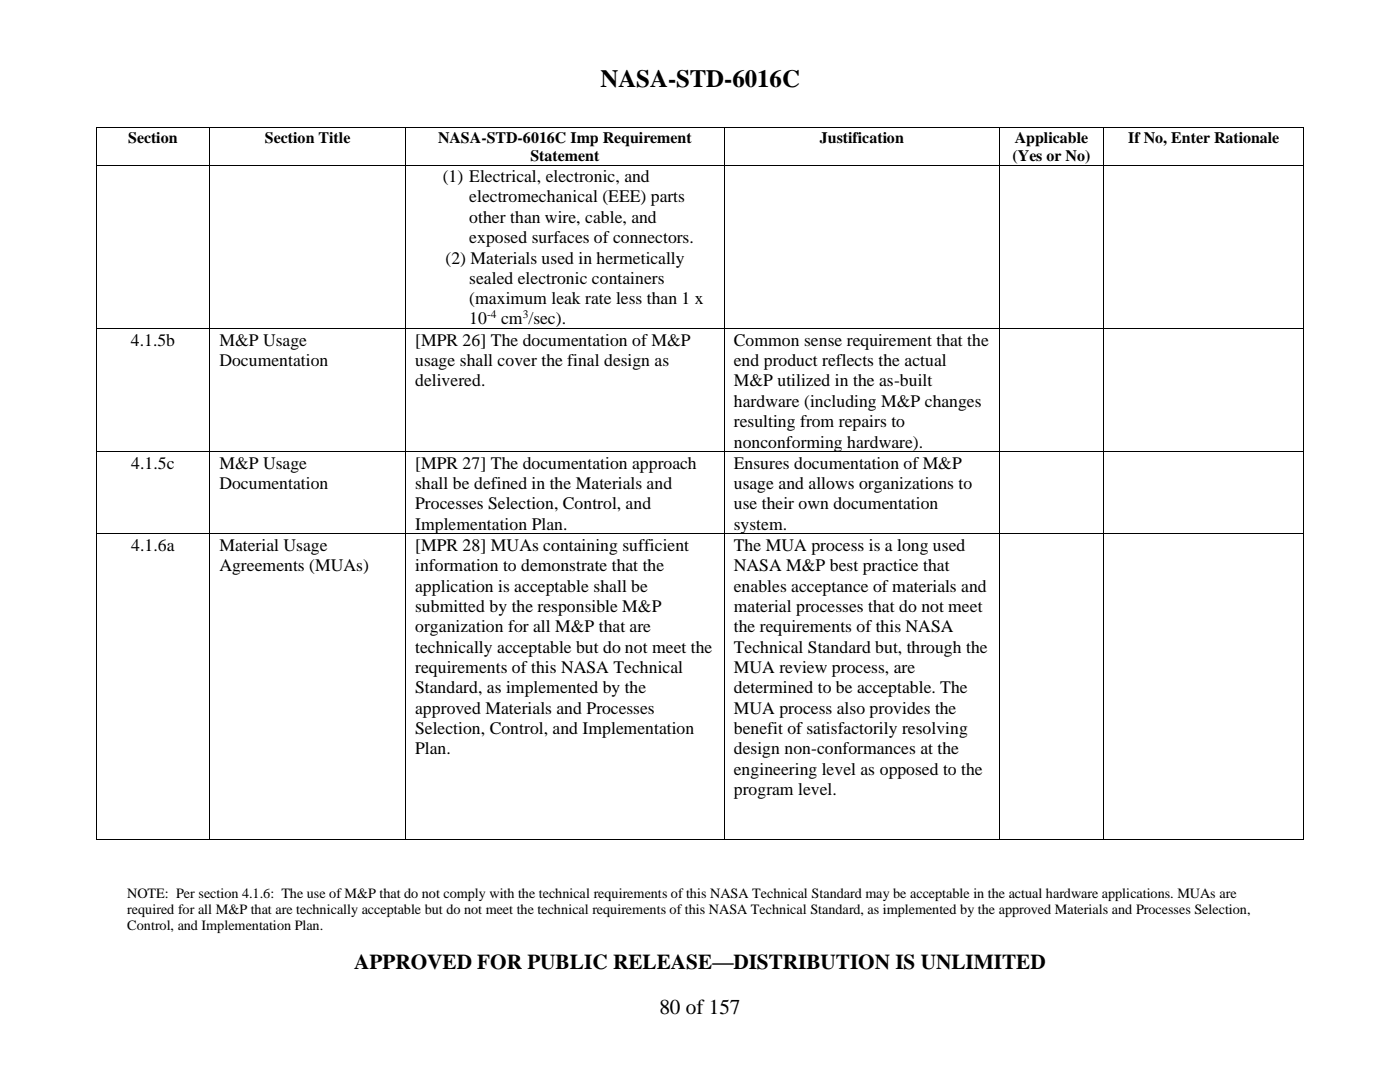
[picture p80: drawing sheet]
<svg xmlns="http://www.w3.org/2000/svg" width="279mm" height="216mm" viewBox="0 0 279 216" stroke-linecap="round" stroke-linejoin="round" font-family="sans-serif">
<defs><g id="words">
<text font-size="5" x="119.8" y="17.3">NASA-STD-6016C</text>
<g font-size="4.2">
<text x="70.7" y="193.4">APPROVED FOR PUBLIC RELEASE—DISTRIBUTION IS UNLIMITED</text>
<text x="131.6" y="202.3">80 of 157</text>
</g>
<g font-size="3.5">
<text x="88.4" y="36.4">(1) Electrical, electronic, and</text>
<text x="93.7" y="40.4">electromechanical (EEE) parts</text>
<text x="93.7" y="44.5">other than wire, cable, and</text>
<text x="88.9" y="52.6">(2) Materials used in hermetically</text>
<text x="93.7" y="48.5">exposed surfaces of connectors.</text>
<text x="93.7" y="56.6">sealed electronic containers</text>
<text x="93.7" y="60.7">(maximum leak rate less than 1 x</text>
<text x="93.7" y="64.7">10</text>
<text x="100" y="64.7">cm /sec).</text>
<text x="26.1" y="69">4.1.5b</text>
<text x="43.8" y="69">M&amp;P Usage</text>
<text x="82.9" y="69">[MPR 26] The documentation of M&amp;P</text>
<text x="146.4" y="69">Common sense requirement that the</text>
<text x="43.8" y="73">Documentation</text>
<text x="82.9" y="73">usage shall cover the final design as</text>
<text x="82.9" y="77.1">delivered.</text>
<text x="146.4" y="73">end product reflects the actual</text>
<text x="146.4" y="77.1">M&amp;P utilized in the as-built</text>
<text x="146.4" y="81.2">hardware (including M&amp;P changes</text>
<text x="146.4" y="85.2">resulting from repairs to</text>
<text x="146.4" y="89.3">nonconforming hardware).</text>
<text x="26.2" y="93.5">4.1.5c</text>
<text x="43.8" y="93.5">M&amp;P Usage</text>
<text x="82.9" y="93.5">[MPR 27] The documentation approach</text>
<text x="146.4" y="93.5">Ensures documentation of M&amp;P</text>
<text x="43.8" y="97.6">Documentation</text>
<text x="82.9" y="97.6">shall be defined in the Materials and</text>
<text x="82.9" y="101.6">Processes Selection, Control, and</text>
<text x="146.4" y="97.6">usage and allows organizations to</text>
<text x="146.4" y="101.6">use their own documentation</text>
<text x="82.9" y="105.7">Implementation Plan.</text>
<text x="146.4" y="105.7">system.</text>
<text x="26.2" y="109.9">4.1.6a</text>
<text x="43.8" y="109.9">Material Usage</text>
<text x="43.8" y="114">Agreements (MUAs)</text>
<text x="82.9" y="109.9">[MPR 28] MUAs containing sufficient</text>
<text x="82.9" y="114">information to demonstrate that the</text>
<text x="146.4" y="109.9">The MUA process is a long used</text>
<text x="146.4" y="114">NASA M&amp;P best practice that</text>
<text x="82.9" y="118.1">application is acceptable shall be</text>
<text x="146.4" y="118.1">enables acceptance of materials and</text>
<text x="82.9" y="122.1">submitted by the responsible M&amp;P</text>
<text x="146.4" y="122.1">material processes that do not meet</text>
<text x="82.9" y="126.1">organization for all M&amp;P that are</text>
<text x="82.9" y="130.2">technically acceptable but do not meet the</text>
<text x="146.4" y="126.1">the requirements of this NASA</text>
<text x="146.4" y="130.2">Technical Standard but, through the</text>
<text x="82.9" y="134.3">requirements of this NASA Technical</text>
<text x="146.4" y="134.3">MUA review process, are</text>
<text x="82.9" y="138.3">Standard, as implemented by the</text>
<text x="82.9" y="142.4">approved Materials and Processes</text>
<text x="146.4" y="138.3">determined to be acceptable. The</text>
<text x="146.4" y="142.4">MUA process also provides the</text>
<text x="82.9" y="146.4">Selection, Control, and Implementation</text>
<text x="146.4" y="146.4">benefit of satisfactorily resolving</text>
<text x="82.9" y="150.5">Plan.</text>
<text x="146.4" y="150.5">design non-conformances at the</text>
<text x="146.4" y="154.6">engineering level as opposed to the</text>
<text x="146.4" y="158.6">program level.</text>
</g>
<g font-size="3.2">
<text x="25.6" y="28.5">Section</text>
<text x="52.9" y="28.5">Section Title</text>
<text x="87.4" y="28.5">NASA-STD-6016C Imp Requirement</text>
<text x="163.6" y="28.5">Justification</text>
<text x="202.5" y="28.5">Applicable</text>
<text x="225.2" y="28.5">If No, Enter Rationale</text>
<text x="105.9" y="32.2">Statement</text>
<text x="202.1" y="32.2">(Yes or No)</text>
</g>
<g font-size="2.8">
<text x="25.4" y="179.1">NOTE: Per section 4.1.6: The use of M&amp;P that do not comply with the technical requirements of this NASA Technical Standard may be acceptable in the actual hardware applications. MUAs are</text>
<text x="25.4" y="182.4">required for all M&amp;P that are technically acceptable but do not meet the technical requirements of this NASA Technical Standard, as implemented by the approved Materials and Processes Selection,</text>
<text x="25.4" y="185.6">Control, and Implementation Plan.</text>
</g>
<g font-size="2.3">
<text x="97.2" y="63.5">-4</text>
<text x="104.3" y="63.5">3</text>
</g>
</g></defs>
<g fill="#000">
<path d="M19.1 25.4h.2v.2h-.2z" fill-rule="evenodd"/>
<path d="M19.1 25.4h.2v.2h-.2z" fill-rule="evenodd"/>
<path d="M19.1 32.9h.2v.2h-.2z" fill-rule="evenodd"/>
<path d="M41.8 25.4h.2v.2h-.2z" fill-rule="evenodd"/>
<path d="M41.8 32.9h.2v.2h-.2z" fill-rule="evenodd"/>
<path d="M80.9 25.4h.2v.2h-.2z" fill-rule="evenodd"/>
<path d="M80.9 32.9h.2v.2h-.2z" fill-rule="evenodd"/>
<path d="M144.5 25.4h.1v.2h-.1z" fill-rule="evenodd"/>
<path d="M144.5 32.9h.1v.2h-.1z" fill-rule="evenodd"/>
<path d="M199.3 25.4h.2v.2h-.2z" fill-rule="evenodd"/>
<path d="M199.3 32.9h.2v.2h-.2z" fill-rule="evenodd"/>
<path d="M220.2 25.4h.2v.2h-.2z" fill-rule="evenodd"/>
<path d="M220.2 32.9h.2v.2h-.2z" fill-rule="evenodd"/>
<path d="M260.1 25.4h.2v.2h-.2z" fill-rule="evenodd"/>
<path d="M260.1 25.4h.2v.2h-.2z" fill-rule="evenodd"/>
<path d="M260.1 32.9h.2v.2h-.2z" fill-rule="evenodd"/>
<path d="M19.1 65.5h.2v.2h-.2z" fill-rule="evenodd"/>
<path d="M41.8 65.5h.2v.2h-.2z" fill-rule="evenodd"/>
<path d="M80.9 65.5h.2v.2h-.2z" fill-rule="evenodd"/>
<path d="M144.5 65.5h.1v.2h-.1z" fill-rule="evenodd"/>
<path d="M199.3 65.5h.2v.2h-.2z" fill-rule="evenodd"/>
<path d="M220.2 65.5h.2v.2h-.2z" fill-rule="evenodd"/>
<path d="M260.1 65.5h.2v.2h-.2z" fill-rule="evenodd"/>
<path d="M19.1 90.1h.2v.1h-.2z" fill-rule="evenodd"/>
<path d="M41.8 90.1h.2v.1h-.2z" fill-rule="evenodd"/>
<path d="M80.9 90.1h.2v.1h-.2z" fill-rule="evenodd"/>
<path d="M144.5 90.1h.1v.1h-.1z" fill-rule="evenodd"/>
<path d="M199.3 90.1h.2v.1h-.2z" fill-rule="evenodd"/>
<path d="M220.2 90.1h.2v.1h-.2z" fill-rule="evenodd"/>
<path d="M260.1 90.1h.2v.1h-.2z" fill-rule="evenodd"/>
<path d="M19.1 106.5h.2v.1h-.2z" fill-rule="evenodd"/>
<path d="M41.8 106.5h.2v.1h-.2z" fill-rule="evenodd"/>
<path d="M80.9 106.5h.2v.1h-.2z" fill-rule="evenodd"/>
<path d="M144.5 106.5h.1v.1h-.1z" fill-rule="evenodd"/>
<path d="M199.3 106.5h.2v.1h-.2z" fill-rule="evenodd"/>
<path d="M220.2 106.5h.2v.1h-.2z" fill-rule="evenodd"/>
<path d="M260.1 106.5h.2v.1h-.2z" fill-rule="evenodd"/>
<path d="M19.1 167.5h.2v.2h-.2z" fill-rule="evenodd"/>
<path d="M19.1 167.5h.2v.2h-.2z" fill-rule="evenodd"/>
<path d="M41.8 167.5h.2v.2h-.2z" fill-rule="evenodd"/>
<path d="M80.9 167.5h.2v.2h-.2z" fill-rule="evenodd"/>
<path d="M144.5 167.5h.1v.2h-.1z" fill-rule="evenodd"/>
<path d="M199.3 167.5h.2v.2h-.2z" fill-rule="evenodd"/>
<path d="M220.2 167.5h.2v.2h-.2z" fill-rule="evenodd"/>
<path d="M260.1 167.5h.2v.2h-.2z" fill-rule="evenodd"/>
<path d="M260.1 167.5h.2v.2h-.2z" fill-rule="evenodd"/>
</g>
<g fill="none" stroke="#000" stroke-width=".2">
<path d="M19.2 25.6v7.3M19.2 33.1v32.4M19.3 25.5h22.5M19.3 33h22.5M41.9 25.6v7.3M41.9 33.1v32.4M42 25.5h38.9M42 33h38.9M81 25.6v7.3M81 33.1v32.4M81.1 25.5h63.4M81.1 33h63.4"/>
<path d="M144.5 25.6v7.3M144.5 33.1v32.4M144.6 25.5h54.7M144.6 33h54.7M199.4 25.6v7.3M199.4 33.1v32.4M199.5 25.5h20.7M199.5 33h20.7M220.3 25.6v7.3M220.3 33.1v32.4M220.4 25.5h39.7M220.4 33h39.7"/>
<path d="M260.2 25.6v7.3M260.2 33.1v32.4M19.2 65.7v24.4M19.3 65.6h22.5M41.9 65.7v24.4M42 65.6h38.9M81 65.7v24.4M81.1 65.6h63.4M144.5 65.7v24.4M144.6 65.6h54.7M199.4 65.7v24.4M199.5 65.6h20.7"/>
<path d="M220.3 65.7v24.4M220.4 65.6h39.7M260.2 65.7v24.4M19.2 90.2v16.3M19.3 90.1h22.5M41.9 90.2v16.3M42 90.1h38.9M81 90.2v16.3M81.1 90.1h63.4M144.5 90.2v16.3M144.6 90.1h54.7M199.4 90.2v16.3"/>
<path d="M199.5 90.1h20.7M220.3 90.2v16.3M220.4 90.1h39.7M260.2 90.2v16.3M19.2 106.6v60.9M19.3 106.5h22.5M41.9 106.6v60.9M42 106.5h38.9M81 106.6v60.9M81.1 106.5h63.4M144.5 106.6v60.9M144.6 106.5h54.7"/>
<path d="M199.4 106.6v60.9M199.5 106.5h20.7M220.3 106.6v60.9M220.4 106.5h39.7M260.2 106.6v60.9M19.3 167.6h22.5M42 167.6h38.9M81.1 167.6h63.4M144.6 167.6h54.7M199.5 167.6h20.7M220.4 167.6h39.7"/>
</g>
<use href="#words"/>
</svg>
